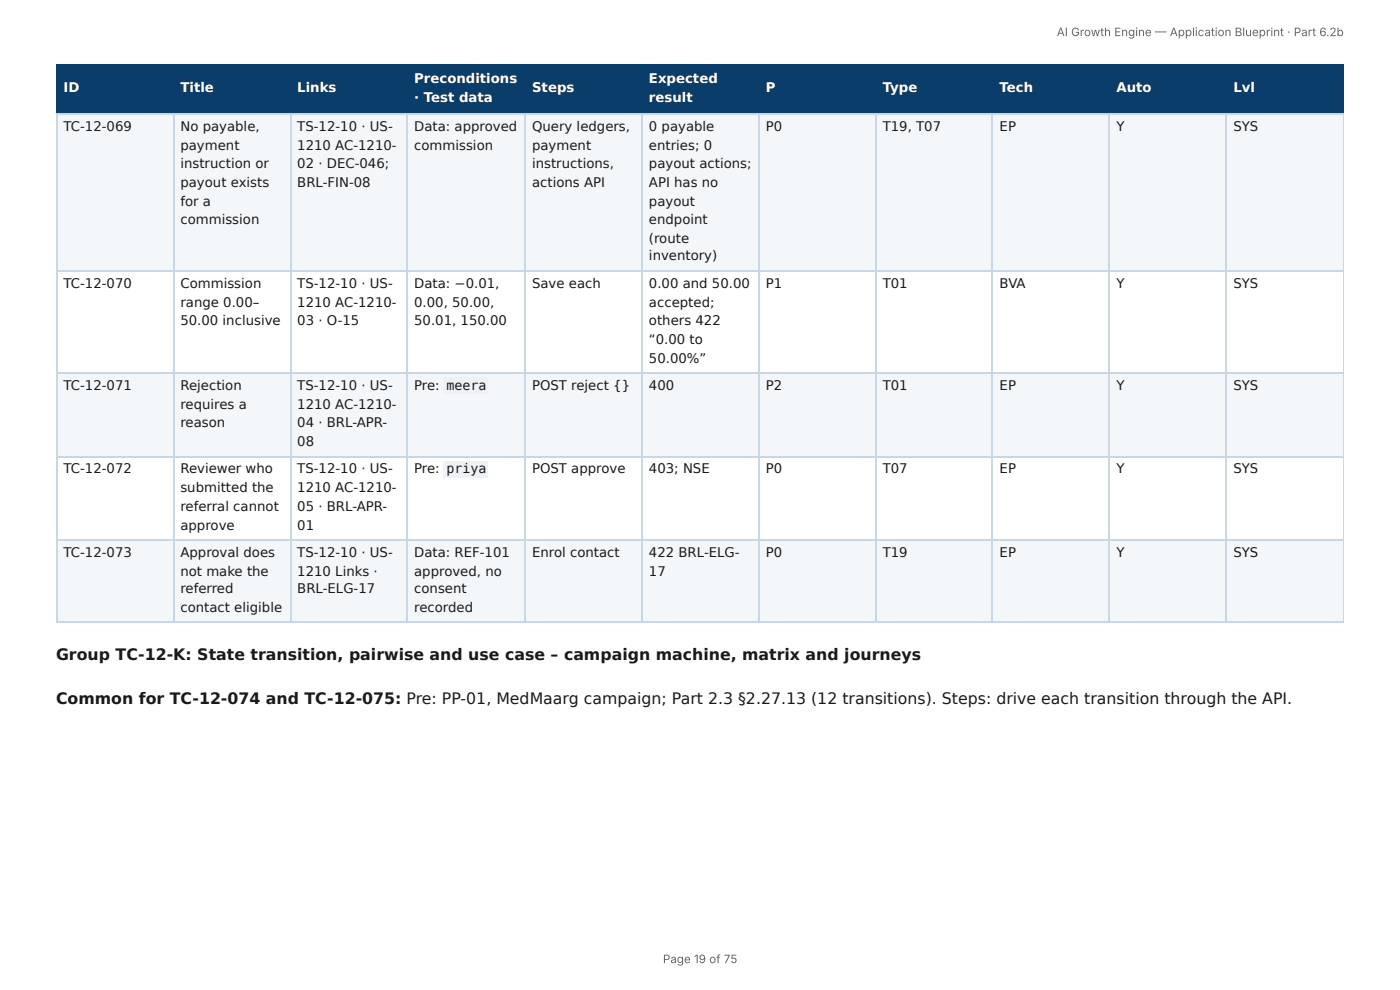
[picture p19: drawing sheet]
<svg xmlns="http://www.w3.org/2000/svg" width="297mm" height="210mm" viewBox="0 0 297 210" stroke-linecap="round" stroke-linejoin="round" font-family="sans-serif">
<defs><g id="words">
<g font-size="3.3" fill="#1a1a1a">
<text x="11.9" y="140.2">Group TC-12-K: State transition, pairwise and use case – campaign machine, matrix and journeys</text>
<text x="11.9" y="149.5">Common for TC-12-074 and TC-12-075: Pre: PP-01, MedMaarg campaign; Part 2.3 §2.27.13 (12 transitions). Steps: drive each transition through the API.</text>
</g>
<g font-size="2.8" fill="#fff">
<text x="88" y="17.7">Preconditions</text>
<text x="137.8" y="17.7">Expected</text>
<text x="13.5" y="19.6">ID</text>
<text x="38.3" y="19.6">Title</text>
<text x="63.1" y="19.6">Links</text>
<text x="88" y="21.7">· Test data</text>
<text x="113" y="19.6">Steps</text>
<text x="137.8" y="21.7">result</text>
<text x="162.7" y="19.6">P</text>
<text x="187.5" y="19.6">Type</text>
<text x="212.3" y="19.6">Tech</text>
<text x="237.1" y="19.6">Auto</text>
<text x="262" y="19.6">Lvl</text>
</g>
<g font-size="2.8" fill="#1a1a1a">
<text x="13.5" y="27.8">TC-12-069</text>
<text x="38.3" y="27.8">No payable,</text>
<text x="63.1" y="27.8">TS-12-10 · US-</text>
<text x="88" y="27.8">Data: approved</text>
<text x="113" y="27.8">Query ledgers,</text>
<text x="137.8" y="27.8">0 payable</text>
<text x="162.7" y="27.8">P0</text>
<text x="187.5" y="27.8">T19, T07</text>
<text x="212.3" y="27.8">EP</text>
<text x="237.1" y="27.8">Y</text>
<text x="262" y="27.8">SYS</text>
<text x="38.3" y="31.8">payment</text>
<text x="38.3" y="35.7">instruction or</text>
<text x="63.1" y="31.8">1210 AC-1210-</text>
<text x="63.1" y="35.7">02 · DEC-046;</text>
<text x="88" y="31.8">commission</text>
<text x="113" y="31.8">payment</text>
<text x="113" y="35.7">instructions,</text>
<text x="137.8" y="31.8">entries; 0</text>
<text x="137.8" y="35.7">payout actions;</text>
<text x="38.3" y="39.7">payout exists</text>
<text x="63.1" y="39.7">BRL-FIN-08</text>
<text x="113" y="39.7">actions API</text>
<text x="137.8" y="39.7">API has no</text>
<text x="38.3" y="43.7">for a</text>
<text x="38.3" y="47.6">commission</text>
<text x="137.8" y="43.7">payout</text>
<text x="137.8" y="47.6">endpoint</text>
<text x="137.8" y="51.6">(route</text>
<text x="137.8" y="55.3">inventory)</text>
<text x="13.5" y="61.1">TC-12-070</text>
<text x="38.3" y="61.1">Commission</text>
<text x="38.3" y="65.1">range 0.00–</text>
<text x="63.1" y="61.1">TS-12-10 · US-</text>
<text x="63.1" y="65.1">1210 AC-1210-</text>
<text x="88" y="61.1">Data: −0.01,</text>
<text x="88" y="65.1">0.00, 50.00,</text>
<text x="113" y="61.1">Save each</text>
<text x="137.8" y="61.1">0.00 and 50.00</text>
<text x="137.8" y="65.1">accepted;</text>
<text x="162.7" y="61.1">P1</text>
<text x="187.5" y="61.1">T01</text>
<text x="212.3" y="61.1">BVA</text>
<text x="237.1" y="61.1">Y</text>
<text x="262" y="61.1">SYS</text>
<text x="38.3" y="69.1">50.00 inclusive</text>
<text x="63.1" y="69.1">03 · O-15</text>
<text x="88" y="69.1">50.01, 150.00</text>
<text x="137.8" y="69.1">others 422</text>
<text x="137.8" y="73">“0.00 to</text>
<text x="137.8" y="77">50.00%”</text>
<text x="13.5" y="82.8">TC-12-071</text>
<text x="38.3" y="82.8">Rejection</text>
<text x="63.1" y="82.8">TS-12-10 · US-</text>
<text x="88" y="82.8">Pre:</text>
<text x="94.8" y="82.8">meera</text>
<text x="113" y="82.8">POST reject {}</text>
<text x="137.8" y="82.8">400</text>
<text x="162.7" y="82.8">P2</text>
<text x="187.5" y="82.8">T01</text>
<text x="212.3" y="82.8">EP</text>
<text x="237.1" y="82.8">Y</text>
<text x="262" y="82.8">SYS</text>
<text x="38.3" y="86.8">requires a</text>
<text x="63.1" y="86.8">1210 AC-1210-</text>
<text x="38.3" y="90.8">reason</text>
<text x="63.1" y="90.8">04 · BRL-APR-</text>
<text x="63.1" y="94.7">08</text>
<text x="13.5" y="100.5">TC-12-072</text>
<text x="38.3" y="100.5">Reviewer who</text>
<text x="63.1" y="100.5">TS-12-10 · US-</text>
<text x="88" y="100.5">Pre:</text>
<text x="94.8" y="100.5">priya</text>
<text x="113" y="100.5">POST approve</text>
<text x="137.8" y="100.5">403; NSE</text>
<text x="162.7" y="100.5">P0</text>
<text x="187.5" y="100.5">T07</text>
<text x="212.3" y="100.5">EP</text>
<text x="237.1" y="100.5">Y</text>
<text x="262" y="100.5">SYS</text>
<text x="38.3" y="104.5">submitted the</text>
<text x="63.1" y="104.5">1210 AC-1210-</text>
<text x="38.3" y="108.5">referral cannot</text>
<text x="38.3" y="112.4">approve</text>
<text x="63.1" y="108.5">05 · BRL-APR-</text>
<text x="63.1" y="112.4">01</text>
<text x="13.5" y="118.3">TC-12-073</text>
<text x="38.3" y="118.3">Approval does</text>
<text x="63.1" y="118.3">TS-12-10 · US-</text>
<text x="88" y="118.3">Data: REF-101</text>
<text x="113" y="118.3">Enrol contact</text>
<text x="137.8" y="118.3">422 BRL-ELG-</text>
<text x="162.7" y="118.3">P0</text>
<text x="187.5" y="118.3">T19</text>
<text x="212.3" y="118.3">EP</text>
<text x="237.1" y="118.3">Y</text>
<text x="262" y="118.3">SYS</text>
<text x="38.3" y="122.2">not make the</text>
<text x="38.3" y="125.9">referred</text>
<text x="63.1" y="122.2">1210 Links ·</text>
<text x="63.1" y="125.9">BRL-ELG-17</text>
<text x="88" y="122.2">approved, no</text>
<text x="88" y="125.9">consent</text>
<text x="137.8" y="122.2">17</text>
<text x="38.3" y="129.9">contact eligible</text>
<text x="88" y="129.9">recorded</text>
</g>
<g font-size="2.5" fill="#666">
<text x="224.4" y="7.7">AI Growth Engine — Application Blueprint · Part 6.2b</text>
<text x="140.8" y="204.5">Page 19 of 75</text>
</g>
</g></defs>
<g fill="#0b3d6b">
<path d="M12.2 14h24.6v10.1h-24.6z"/>
<path d="M36.8 14h24.8v10.1h-24.8z"/>
<path d="M61.6 14h24.9v10.1h-24.9z"/>
<path d="M86.5 14h25.2v10.1h-25.2z"/>
<path d="M111.7 14h24.6v10.1h-24.6z"/>
<path d="M136.3 14h24.8v10.1h-24.8z"/>
<path d="M161.1 14h24.9v10.1h-24.9z"/>
<path d="M186 14h24.9v10.1h-24.9z"/>
<path d="M210.9 14h24.8v10.1h-24.8z"/>
<path d="M235.7 14h24.9v10.1h-24.9z"/>
<path d="M260.6 14h24.8v10.1h-24.8z"/>
</g>
<g fill="#f4f7fa">
<path d="M12.2 24.1h24.6v33.6h-24.6z"/>
<path d="M36.8 24.1h24.8v33.6h-24.8z"/>
<path d="M61.6 24.1h24.9v33.6h-24.9z"/>
<path d="M86.5 24.1h25.2v33.6h-25.2z"/>
<path d="M111.7 24.1h24.6v33.6h-24.6z"/>
<path d="M136.3 24.1h24.8v33.6h-24.8z"/>
<path d="M161.1 24.1h24.9v33.6h-24.9z"/>
<path d="M186 24.1h24.9v33.6h-24.9z"/>
<path d="M210.9 24.1h24.8v33.6h-24.8z"/>
<path d="M235.7 24.1h24.9v33.6h-24.9z"/>
<path d="M260.6 24.1h24.8v33.6h-24.8z"/>
<path d="M12.2 79.4h24.6v17.4h-24.6z"/>
<path d="M36.8 79.4h24.8v17.4h-24.8z"/>
<path d="M61.6 79.4h24.9v17.4h-24.9z"/>
<path d="M86.5 79.4h25.2v17.4h-25.2z"/>
<path d="M111.7 79.4h24.6v17.4h-24.6z"/>
<path d="M136.3 79.4h24.8v17.4h-24.8z"/>
<path d="M161.1 79.4h24.9v17.4h-24.9z"/>
<path d="M186 79.4h24.9v17.4h-24.9z"/>
<path d="M210.9 79.4h24.8v17.4h-24.8z"/>
<path d="M235.7 79.4h24.9v17.4h-24.9z"/>
<path d="M260.6 79.4h24.8v17.4h-24.8z"/>
<path d="M12.2 114.6h24.6v17.7h-24.6z"/>
<path d="M36.8 114.6h24.8v17.7h-24.8z"/>
<path d="M61.6 114.6h24.9v17.7h-24.9z"/>
<path d="M86.5 114.6h25.2v17.7h-25.2z"/>
<path d="M111.7 114.6h24.6v17.7h-24.6z"/>
<path d="M136.3 114.6h24.8v17.7h-24.8z"/>
<path d="M161.1 114.6h24.9v17.7h-24.9z"/>
<path d="M186 114.6h24.9v17.7h-24.9z"/>
<path d="M210.9 114.6h24.8v17.7h-24.8z"/>
<path d="M235.7 114.6h24.9v17.7h-24.9z"/>
<path d="M260.6 114.6h24.8v17.7h-24.8z"/>
</g>
<g fill="none" stroke="#0b3d6b" stroke-width=".26">
<path d="M11.9 13.9h273.5M12 13.8v10.5M36.9 13.8v10.5M61.8 13.8v10.5M86.4 13.8v10.5M111.5 13.8v10.5M136.4 13.8v10.5M161.3 13.8v10.5M186.1 13.8v10.5M210.7 13.8v10.5M235.6 13.8v10.5M260.5 13.8v10.5"/>
<path d="M11.9 24.2h273.5"/>
</g>
<path d="M285.3 13.8v10.5" fill="none" stroke="#0b3d6b" stroke-width=".21"/>
<g fill="none" stroke="#c9d6e3" stroke-width=".26">
<path d="M11.9 24.2h273.5M12 24.3v108M36.9 24.3v108M61.8 24.3v108M86.4 24.3v108M111.5 24.3v108M136.4 24.3v108M161.3 24.3v108M186.1 24.3v108M210.7 24.3v108M235.6 24.3v108M260.5 24.3v108"/>
<path d="M11.9 57.5h273.5M11.9 79.2h273.5M11.9 97h273.5M11.9 114.7h273.5M11.9 132.2h273.5"/>
</g>
<path d="M285.3 24.3v108" fill="none" stroke="#c9d6e3" stroke-width=".21"/>
<g fill="#eef2f6">
<path d="M94.2 80.2h9.5v3.4h-9.5z"/>
<path d="M94.2 97.9h9.5v3.4h-9.5z"/>
</g>
<use href="#words"/>
</svg>
